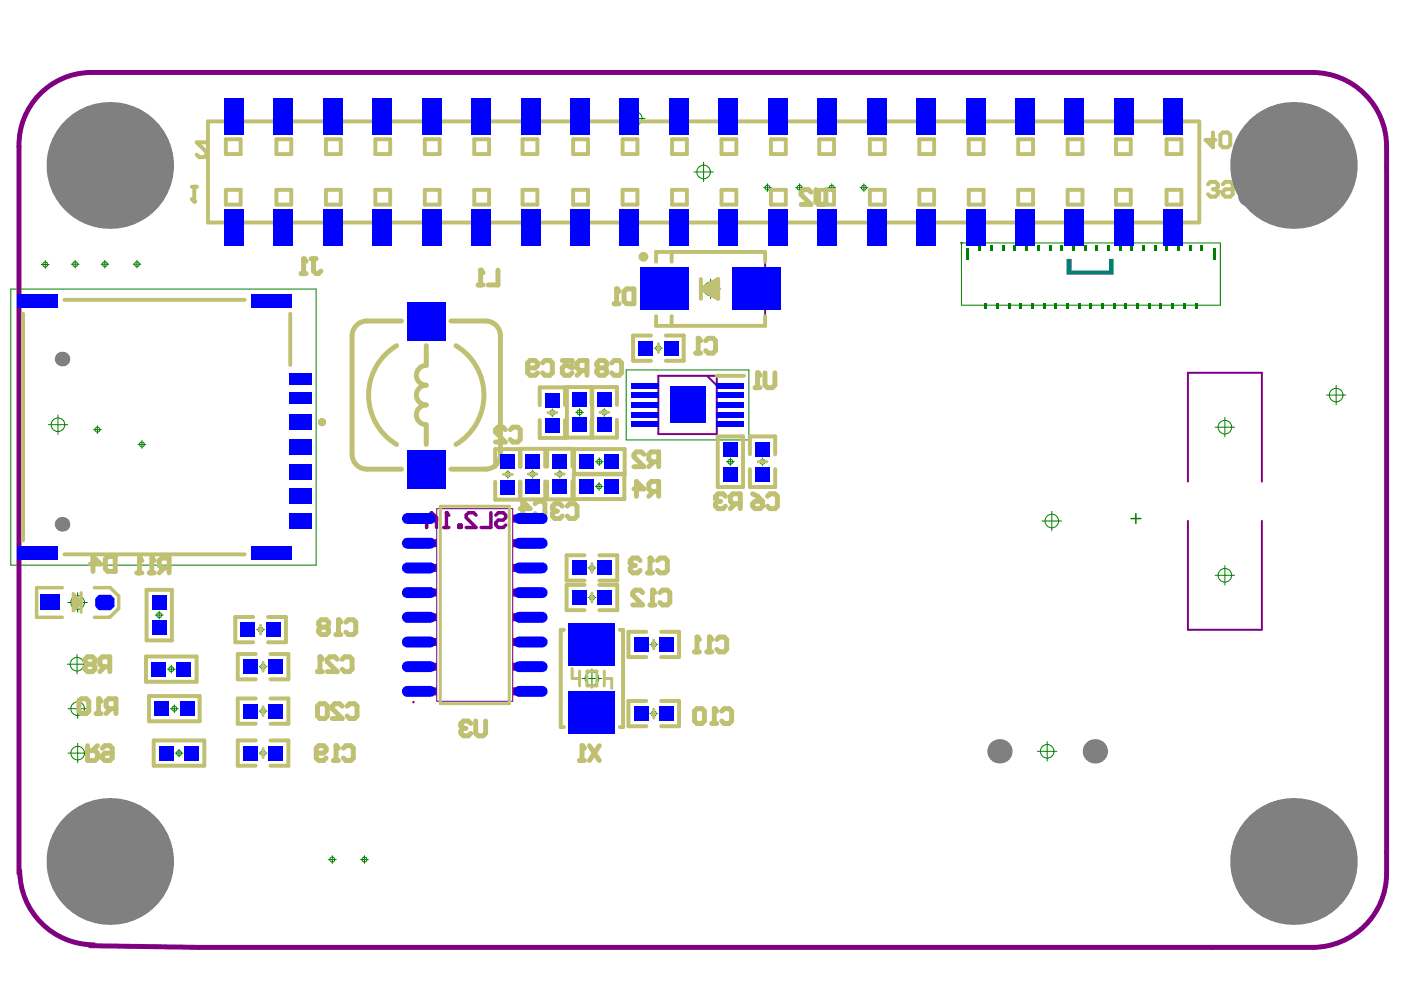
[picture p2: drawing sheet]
<svg xmlns="http://www.w3.org/2000/svg" width="297mm" height="210mm" viewBox="0 0 297 210" stroke-linecap="round" stroke-linejoin="round" font-family="sans-serif">
<g fill="#008000">
<path d="M254.6 52h.5v1.3h-.5z"/>
<path d="M253.3 64.3h.5v1.3h-.5z"/>
<path d="M252.1 52h.5v1.3h-.5z"/>
<path d="M250.9 64.3h.5v1.3h-.5z"/>
<path d="M249.6 52h.5v1.3h-.5z"/>
<path d="M248.4 64.3h.5v1.3h-.5z"/>
<path d="M247.1 52h.5v1.3h-.5z"/>
<path d="M245.9 64.3h.5v1.3h-.5z"/>
<path d="M244.7 52h.5v1.3h-.5z"/>
<path d="M243.4 64.3h.5v1.3h-.5z"/>
<path d="M242.2 52h.5v1.3h-.5z"/>
<path d="M241 64.3h.4v1.3h-.4z"/>
<path d="M239.7 52h.5v1.3h-.5z"/>
<path d="M238.5 64.3h.5v1.3h-.5z"/>
<path d="M237.2 52h.5v1.3h-.5z"/>
<path d="M236 64.3h.5v1.3h-.5z"/>
<path d="M234.8 52h.5v1.3h-.5z"/>
<path d="M233.5 64.3h.5v1.3h-.5z"/>
<path d="M232.3 52h.5v1.3h-.5z"/>
<path d="M231 64.3h.5v1.3h-.5z"/>
<path d="M229.8 52h.5v1.3h-.5z"/>
<path d="M228.6 64.3h.5v1.3h-.5z"/>
<path d="M227.3 52h.5v1.3h-.5z"/>
<path d="M226.1 64.3h.5v1.3h-.5z"/>
<path d="M224.9 52h.4v1.3h-.4z"/>
<path d="M223.6 64.3h.5v1.3h-.5z"/>
<path d="M222.4 52h.5v1.3h-.5z"/>
<path d="M221.1 64.3h.5v1.3h-.5z"/>
<path d="M219.9 52h.5v1.3h-.5z"/>
<path d="M218.7 64.3h.5v1.3h-.5z"/>
<path d="M217.4 52h.5v1.3h-.5z"/>
<path d="M216.2 64.3h.5v1.3h-.5z"/>
<path d="M214.9 52h.5v1.3h-.5z"/>
<path d="M213.7 64.3h.5v1.3h-.5z"/>
<path d="M212.5 52h.5v1.3h-.5z"/>
<path d="M211.2 64.3h.5v1.3h-.5z"/>
<path d="M210 52h.5v1.3h-.5z"/>
<path d="M208.8 64.3h.5v1.3h-.5z"/>
<path d="M207.5 52h.5v1.3h-.5z"/>
<path d="M204.8 52.6h.6v2.5h-.6z"/>
<path d="M257.2 52.6h.6v2.5h-.6z"/>
<circle cx="203.8" cy="51.5" r=".26"/>
</g>
<g fill="none" stroke="#008000" stroke-width=".21">
<path d="M79.4 25.7h4.1M81.5 23.6v4.1M132.6 25.1h4.2M134.7 23.1v4.1M147.1 36.5h4.1M149.2 34.4v4.1M161.9 39.8h1.6M162.7 39v1.6M168.7 39.8h1.7M169.5 39v1.6M175.5 39.8h1.7M176.3 39v1.6"/>
<path d="M182.3 39.8h1.7M183.2 39v1.6M8.8 56.1h1.6M9.6 55.3v1.6M15.1 56h1.7M15.9 55.2v1.6M21.4 56h1.7M22.2 55.2v1.6M28.2 56h1.7M29 55.2v1.6M150.7 59.2v4.1M203.8 51.5h54.9v13.2h-54.9z"/>
<path d="M2.3 61.3h64.7v58.5h-64.7zM132.8 78.4h26v14.9h-26zM138.8 73.8h1.6M139.6 73v1.6M148.6 61.3h4.1M10.2 90h4.2M12.3 88v4.1M19.8 91.1h1.7M20.7 90.3v1.6M29.3 94.2h1.6M30.1 93.4v1.7M107.7 99.8v1.6"/>
<path d="M112.9 99.7v1.6M116.3 87.5h1.6M117.1 86.7v1.6M118.7 99.7v1.6M122.1 87.4h1.6M122.9 86.6v1.7M126.2 97.9h1.7M127.1 97.1v1.6M127.3 87.4h1.6M128.1 86.6v1.7M154 97.9h1.7M154.9 97.1v1.6"/>
<path d="M160.8 97.9h1.7M161.7 97.1v1.6M257.6 90.6h4.2M259.7 88.5v4.1M281.2 83.8h4.2M283.3 81.7v4.1M106.9 100.6h1.6M112.1 100.5h1.6M117.9 100.5h1.6M125.5 119.6v1.6M126.2 103.1h1.6M127 102.3v1.7"/>
<path d="M220.9 110.5h4.2M223 108.4v4.1M259.7 119.9v4.1M14.4 127.7h4.1M16.3 138.8v4.1M16.5 125.7v4.1M32.9 130.4h1.7M33.8 129.6v1.6M54.4 133.5h1.7M55.3 132.7v1.6M124.7 126.7h1.6M124.7 120.4h1.6"/>
<path d="M125.5 125.9v1.6M137.8 136.6h1.6M138.6 135.8v1.7M257.6 122h4.2M14.3 140.8h4.1M14.4 150.3h4.1M14.4 159.7h4.1M16.5 148.2v4.1M16.5 157.6v4.1M35.5 141.9h1.6M36.1 150.3h1.7M36.3 141.1v1.6"/>
<path d="M37 149.4v1.7M37.1 159.7h1.7M38 158.9v1.6M55 159.7h1.6M55 141.4h1.6M55 150.8h1.6M55.8 140.5v1.7M55.8 150v1.6M55.8 158.9v1.6M123.4 143.9h4.2M125.5 141.8v4.1M137.8 151.3h1.6"/>
<path d="M138.6 150.5v1.6M220 159.3h4.1M222 157.2v4.2M69.6 182.2h1.7M70.5 181.4v1.7M76.4 182.2h1.7M77.3 181.4v1.7"/>
<circle cx="81.5" cy="25.7" r="1.44"/>
<circle cx="134.7" cy="25.1" r="1.44"/>
<circle cx="149.2" cy="36.5" r="1.44"/>
<circle cx="162.7" cy="39.8" r=".52"/>
<circle cx="169.5" cy="39.8" r=".52"/>
<circle cx="176.3" cy="39.8" r=".52"/>
<circle cx="183.2" cy="39.8" r=".52"/>
<circle cx="9.6" cy="56.1" r=".52"/>
<circle cx="15.9" cy="56" r=".52"/>
<circle cx="22.2" cy="56" r=".52"/>
<circle cx="29" cy="56" r=".52"/>
<circle cx="139.6" cy="73.8" r=".52"/>
<circle cx="150.7" cy="61.3" r="1.44"/>
<circle cx="12.3" cy="90" r="1.44"/>
<circle cx="20.7" cy="91.1" r=".52"/>
<circle cx="30.1" cy="94.2" r=".52"/>
<circle cx="117.1" cy="87.5" r=".52"/>
<circle cx="122.9" cy="87.4" r=".52"/>
<circle cx="127.1" cy="97.9" r=".52"/>
<circle cx="128.1" cy="87.4" r=".52"/>
<circle cx="154.9" cy="97.9" r=".52"/>
<circle cx="161.7" cy="97.9" r=".52"/>
<circle cx="259.7" cy="90.6" r="1.44"/>
<circle cx="283.3" cy="83.8" r="1.44"/>
<circle cx="107.7" cy="100.6" r=".52"/>
<circle cx="112.9" cy="100.5" r=".52"/>
<circle cx="118.7" cy="100.5" r=".52"/>
<circle cx="127" cy="103.1" r=".52"/>
<circle cx="223" cy="110.5" r="1.44"/>
<circle cx="16.5" cy="127.7" r="1.44"/>
<circle cx="33.8" cy="130.4" r=".52"/>
<circle cx="55.3" cy="133.5" r=".52"/>
<circle cx="125.5" cy="120.4" r=".52"/>
<circle cx="125.5" cy="126.7" r=".52"/>
<circle cx="138.6" cy="136.6" r=".52"/>
<circle cx="259.7" cy="122" r="1.44"/>
<circle cx="16.3" cy="140.8" r="1.44"/>
<circle cx="16.5" cy="150.3" r="1.44"/>
<circle cx="16.5" cy="159.7" r="1.44"/>
<circle cx="36.3" cy="141.9" r=".52"/>
<circle cx="37" cy="150.3" r=".52"/>
<circle cx="38" cy="159.7" r=".52"/>
<circle cx="55.8" cy="141.4" r=".52"/>
<circle cx="55.8" cy="150.8" r=".52"/>
<circle cx="55.8" cy="159.7" r=".52"/>
<circle cx="125.5" cy="143.9" r="1.44"/>
<circle cx="138.6" cy="151.3" r=".52"/>
<circle cx="222" cy="159.3" r="1.44"/>
<circle cx="70.5" cy="182.2" r=".52"/>
<circle cx="77.3" cy="182.2" r=".52"/>
</g>
<path d="M239.8 109.9h2.1M240.8 108.9v2.1" fill="none" stroke="#008000" stroke-width=".31"/>
<path d="M139.1 53.4h23.1v15.7h-23.1M139.6 79.7h12.4v12.3h-12.4zM149.9 79.7l2.1 2M251.9 110.4v23.1h15.6v-23.1M251.9 102.1v-23.1h15.6v23.1" fill="none" stroke="#800080" stroke-width=".41"/>
<circle cx="68.3" cy="89.5" r=".41" fill="none" stroke="#800080" stroke-width=".83"/>
<path d="M226.1 54.9h1.1v2.5h7.9v-2.5h1v3.3h-10z" fill="#008080"/>
<circle cx="207.6" cy="50.3" r=".52" fill="none" stroke="#008080" stroke-width="1"/>
<g fill="#800080">
<path d="M108.7 109.1h.9v1.7h-.9z"/>
<path d="M109.6 109.1h3.4v1.7h-3.4z"/>
<path d="M108.7 114.3h.9v1.7h-.9z"/>
<path d="M109.6 114.3h3.4v1.7h-3.4z"/>
<path d="M108.7 119.6h.9v1.7h-.9z"/>
<path d="M109.6 119.6h3.4v1.7h-3.4z"/>
<path d="M108.7 124.8h.9v1.7h-.9z"/>
<path d="M109.6 124.8h3.4v1.7h-3.4z"/>
<path d="M108.7 130h.9v1.7h-.9z"/>
<path d="M109.6 130h3.4v1.7h-3.4z"/>
<path d="M108.7 135.3h.9v1.7h-.9z"/>
<path d="M109.6 135.3h3.4v1.7h-3.4z"/>
<path d="M108.7 140.5h.9v1.7h-.9z"/>
<path d="M109.6 140.5h3.4v1.7h-3.4z"/>
<path d="M108.7 145.7h.9v1.7h-.9z"/>
<path d="M109.6 145.7h3.4v1.7h-3.4z"/>
<path d="M91.7 109.1h1v1.7h-1z"/>
<path d="M88.3 109.1h3.4v1.7h-3.4z"/>
<path d="M91.7 114.3h1v1.7h-1z"/>
<path d="M88.3 114.3h3.4v1.7h-3.4z"/>
<path d="M91.7 119.6h1v1.7h-1z"/>
<path d="M88.3 119.6h3.4v1.7h-3.4z"/>
<path d="M91.7 124.8h1v1.7h-1z"/>
<path d="M88.3 124.8h3.4v1.7h-3.4z"/>
<path d="M91.7 130h1v1.7h-1z"/>
<path d="M88.3 130h3.4v1.7h-3.4z"/>
<path d="M91.7 135.3h1v1.7h-1z"/>
<path d="M88.3 135.3h3.4v1.7h-3.4z"/>
<path d="M91.7 140.5h1v1.7h-1z"/>
<path d="M88.3 140.5h3.4v1.7h-3.4z"/>
<path d="M91.7 145.7h1v1.7h-1z"/>
<path d="M88.3 145.7h3.4v1.7h-3.4z"/>
<circle cx="87.7" cy="148.9" r=".26"/>
</g>
<path d="M92.6 107.9h16.1v40.8h-16.1z" fill="none" stroke="#800080" stroke-width=".21"/>
<path d="M19.1 15.4h259.2M4 31.1v154.1M23.4 35.1v2.8M294 31.1v154.1M19.1 200.5l23.1 .4h236" fill="none" stroke="#800080" stroke-width="1"/>
<path d="M94.1 111.8h1.1M94.6 108.7v3.1M97.3 111.3h.5v.5h-.5zM100.9 109.2l-.5-.5h-1l-.6 .5v.5l2.1 2.1h-2.1M104.1 108.7v3.1h-2.1M105.1 109.2l.6-.5h1l.5 .5v.5l-.5 .6h-1l-.6 .5v.5l.6 .5h1l.5-.5" fill="none" stroke="#800080" stroke-width=".72"/>
<circle cx="94.6" cy="108.7" r=".36" fill="#800080"/>
<path d="M90.5 111.8v-2.1l1-1 1.1 1v2.1M90.5 110.3h2.1M94.6 108.7l.6 .5" fill="none" stroke="#800080" stroke-width=".72"/>
<path d="M19.1 15.4a15.4 15.4 0 0 0-15.1 15.7M278.3 15.4a15.7 15.7 0 0 1 15.7 15.7M4.2 184.6a15.7 15.7 0 0 0 15.7 15.7M294 185.2a15.7 15.7 0 0 1-15.7 15.7" fill="none" stroke="#800080" stroke-width="1"/>
<g fill="none" stroke="#c0c073" stroke-width=".84">
<path d="M40.7 39.6h1M41.2 39.6v3.1M43.8 30.2h-2.1l2.1 2.1v.5l-.5 .5h-1.1l-.5-.5M148.6 59.2v4.1M138 71.1h-3.8v5.4h3.8M141.2 71.1h3.8v5.4h-3.8M148.6 61.3l3.7-2.1v4.1zM105 99v-3.8h5.4v3.8M110.2 98.9v-3.7h5.4v3.7M114.4 85.9v-3.8h5.4v3.8M114.4 89.1v3.8h5.4v-3.8M116 98.9v-3.7h5.4v3.7"/>
<path d="M121.7 95.2h10.7v5.4h-10.7zM125.4 82.1v3.8M125.4 89v3.8M125.6 82.1v10.7M130.8 85.9v-3.8h-10.6v10.7h10.6v-3.8M152.2 92.5h5.3v10.8h-5.3zM159 96.3v-3.8h5.4v3.8M159 99.5v3.8h5.4v-3.8M105 102.2v3.7h5.4v-3.7M110.2 102.1v3.8h5.4v-3.8M116 102.1v3.8h5.4v-3.8M121.6 100.5h10.8v5.3h-10.8z"/>
<path d="M123.9 117.7h-3.8v5.4h3.8M127.1 117.7h3.8v5.4h-3.8M31 139.2h10.7v5.4h-10.7zM31.1 125.1h5.3v10.7h-5.3zM53.7 130.8h-3.8v5.4h3.8M54.2 138.7h-3.8v5.3h3.8M56.8 130.8h3.8v5.4h-3.8M57.3 138.7h3.8v5.3h-3.8M119.6 133.5h-.7v20.7h.7M123.9 124h-3.8v5.4h3.8M127.1 124h3.8v5.4h-3.8M131.4 133.5h.7v20.7h-.7"/>
<path d="M137 134h-3.8v5.3h3.8M140.2 134h3.8v5.3h-3.8M31.6 147.6h10.7v5.3h-10.7zM32.6 157h10.7v5.4h-10.7zM54.2 157h-3.8v5.4h3.8M54.2 148.1h-3.8v5.4h3.8M57.3 157h3.8v5.4h-3.8M57.3 148.1h3.8v5.4h-3.8M137 148.6h-3.8v5.4h3.8M140.2 148.6h3.8v5.4h-3.8"/>
</g>
<g fill="none" stroke="#c0c073" stroke-width=".63">
<path d="M139.3 73.8h.6M139.6 72.9v1.9M116.2 87.5h1.9M117.1 87.2v.6M127.2 87.4h1.9M128.1 87.1v.6M160.7 97.9h1.9M161.7 97.6v.6M93.3 107.3h14.7v41.9h-14.7zM106.7 100.6h1.9M107.7 100.3v.6M112 100.5h1.9"/>
<path d="M112.9 100.2v.6M117.7 100.5h1.9M118.7 100.2v.6M125.5 119.5v1.9M17.2 127.6l-1.7-1.7v3.6l1.7-1.7M17.2 125.6v4.2M54.9 133.5h.7M55.3 132.6v1.8M125.2 126.7h.6M125.2 120.4h.6M125.5 125.8v1.8M138.3 136.6h.6"/>
<path d="M138.6 135.7v1.9M55.5 141.4h.6M55.5 150.8h.6M55.5 159.7h.6M55.8 140.4v1.9M55.8 149.8v1.9M55.8 158.7v1.9M121.3 141.8v2.1h1.6M122.9 142.3v3.1M124.5 142.3h2v3.1h-2zM128.1 142.3v3.1M128.1 143.9h1.6v2"/>
<path d="M138.3 151.3h.6M138.6 150.4v1.8"/>
</g>
<g fill="none" stroke="#c0c073" stroke-width=".83">
<path d="M47.9 29.5h3.1v3.2h-3.1zM58.6 29.5h3.2v3.2h-3.2zM69.1 29.5h3.1v3.2h-3.1zM79.6 29.5h3.1v3.2h-3.1zM90.1 29.5h3.1v3.2h-3.1zM100.6 29.5h3.1v3.2h-3.1zM110.8 29.5h3.1v3.2h-3.1zM121.5 29.5h3.2v3.2h-3.2zM132 29.5h3.1v3.2h-3.1zM142.5 29.5h3.1v3.2h-3.1zM153 29.5h3.1v3.2h-3.1zM163.5 29.5h3.1v3.2h-3.1z"/>
<path d="M173.7 29.5h3.1v3.2h-3.1zM184.4 29.5h3.2v3.2h-3.2zM194.9 29.5h3.2v3.2h-3.2zM205.4 29.5h3.1v3.2h-3.1zM215.9 29.5h3.1v3.2h-3.1zM226.4 29.5h3.1v3.2h-3.1zM236.6 29.5h3.1v3.2h-3.1zM247.3 29.5h3.2v3.2h-3.2zM254 25.7h-209.9v21.5h209.9M254.3 25.7v21.5M47.9 40.2h3.1v3.2h-3.1zM58.6 40.2h3.2v3.2h-3.2z"/>
<path d="M69.1 40.2h3.1v3.2h-3.1zM79.6 40.2h3.1v3.2h-3.1zM90.1 40.2h3.1v3.2h-3.1zM100.6 40.2h3.1v3.2h-3.1zM110.8 40.2h3.1v3.2h-3.1zM121.5 40.2h3.2v3.2h-3.2zM132 40.2h3.1v3.2h-3.1zM139.1 55.5v-2.1h23.1v2.1M142.4 53.4v2.1M142.5 40.2h3.1v3.2h-3.1zM153 40.2h3.1v3.2h-3.1zM163.5 40.2h3.1v3.2h-3.1z"/>
<path d="M173.7 40.2h3.1v3.2h-3.1zM184.4 40.2h3.2v3.2h-3.2zM194.9 40.2h3.2v3.2h-3.2zM205.4 40.2h3.1v3.2h-3.1zM215.9 40.2h3.1v3.2h-3.1zM226.4 40.2h3.1v3.2h-3.1zM236.6 40.2h3.1v3.2h-3.1zM247.3 40.2h3.2v3.2h-3.2zM4.9 66.5v48.1M13.7 63.6h38.2M61.5 66.5v10.9M139.1 67v2.1h23.1v-2.1"/>
<path d="M142.4 67v2.1M152 79.7h5.7M13.7 117.5h38.2"/>
</g>
<path d="M74.6 71.2v25.1M77.8 68.1h7.3M90.4 73.3v4.2M95.6 68.1h7.4M106.1 71.2v25.1M149.5 61.3l2.1-1.2v2.4zM149.5 61.3h2.2M77.8 99.5h7.3M90.4 90v4.2M95.6 99.5h7.4M16.4 128.3l.2-.7-.8-.6 .1 1.8" fill="none" stroke="#c0c073" stroke-width="1"/>
<path d="M13.2 124.6h-5.4v6.3h5.4M20 124.6h3.4l1.8 1.8v2.6l-1.9 1.9h-3.3" fill="none" stroke="#c0c073" stroke-width=".73"/>
<circle cx="41.2" cy="42.7" r=".42" fill="#c0c073"/>
<path d="M40.7 42.2l.5 .5M258.2 40.6v.6l-.5 .5h-1.1l-.5-.5" fill="none" stroke="#c0c073" stroke-width=".84"/>
<circle cx="258.2" cy="40.6" r=".42" fill="#c0c073"/>
<path d="M256.1 39.1l.5-.5h1.1l.5 .5v.5l-.5 .5M257.2 28.1v3.1l-1.6-1.5h2.1M258.7 28.6l.6-.5h1l.5 .5v2.1l-.5 .5h-1l-.6-.5zM259.3 39.1l.5-.5h1l.6 .5v2.1l-.6 .5h-1l-.5-.5v-.6l.5-.5h1.6M257.2 40.1h.5M257.7 40.1l.5 .5" fill="none" stroke="#c0c073" stroke-width=".84"/>
<path d="M130.2 64.4h1.1M130.7 61.3v3.1M132.3 61.8l.5-.5h1.6v3.1h-1.6l-.5-.5z" fill="none" stroke="#c0c073" stroke-width="1"/>
<circle cx="130.7" cy="61.3" r=".52" fill="#c0c073"/>
<path d="M130.7 61.3l.6 .5M149.9 138.2h1M150.4 135.1v3.1M152 135.6l.5-.5h1l.6 .5v2.1l-.6 .5h-1l-.5-.5" fill="none" stroke="#c0c073" stroke-width="1"/>
<circle cx="150.4" cy="135.1" r=".52" fill="#c0c073"/>
<path d="M147.3 138.2h1M147.8 135.1v3.1M150.4 135.1l.5 .5" fill="none" stroke="#c0c073" stroke-width="1"/>
<circle cx="147.8" cy="135.1" r=".52" fill="#c0c073"/>
<path d="M147.8 135.1l.5 .5M150.9 153.4h1.1M151.4 150.3v3.1M153 150.8l.5-.5h1.1l.5 .5v2.1l-.5 .5h-1.1l-.5-.5" fill="none" stroke="#c0c073" stroke-width="1"/>
<circle cx="151.4" cy="150.3" r=".52" fill="#c0c073"/>
<path d="M111.9 78h1.5l.6-.5v-.5l-.6-.6h-1l-.5 .6v2.1l.5 .5h1l.6-.5M115 77l.5-.6h1.1l.5 .6v2.1l-.5 .5h-1.1l-.5-.5M127.1 78l-.6-.5v-.5l.6-.6h1l.5 .6v.5l-.5 .5M127.1 78l-.6 .5v.6l.6 .5h1l.5-.5v-.6l-.5-.5M127.1 78h1M129.7 77l.5-.6h1.1l.5 .6v2.1l-.5 .5h-1.1l-.5-.5M123.4 158.1v3.1M125 158.1l2.1 3.1M127.1 158.1l-2.1 3.1M147.3 150.8l.5-.5h1l.6 .5v2.1l-.6 .5h-1l-.5-.5zM151.4 150.3l.6 .5M122.9 161.2h1" fill="none" stroke="#c0c073" stroke-width="1"/>
<circle cx="123.4" cy="158.1" r=".52" fill="#c0c073"/>
<path d="M99.8 153.4l-.5-.5h-1.1l-.5 .5v.5M100.9 152.9v2.6l.5 .5h1l.6-.5v-2.6M123.4 158.1l.5 .5" fill="none" stroke="#c0c073" stroke-width="1"/>
<circle cx="97.7" cy="153.9" r=".52" fill="#c0c073"/>
<path d="M160.6 79.1v3.1M162.2 79.1v2.6l.5 .5h1.1l.5-.5v-2.6M160.1 82.2h1M97.7 153.9l.5 .5M98.2 154.4h.6M98.2 154.4l-.5 .6v.5l.5 .5h1.1l.5-.5" fill="none" stroke="#c0c073" stroke-width="1"/>
<circle cx="160.6" cy="79.1" r=".52" fill="#c0c073"/>
<path d="M171.9 40.7l-.5-.5h-1l-.5 .5v.6l2 2h-2M173 40.2v2.6l.5 .5h1.1l.5-.5v-2.6M119.2 76.4h2.1v1.6l-1-.5h-.6l-.5 .5v1.1l.5 .5h1.1l.5-.5M123.4 78.5l-1 1.1M124.4 78.5h-1.5l-.5-.5v-1l.5-.6h1.5v3.2M160.6 79.1l.5 .5M134.4 103.7h2.1l-1.6-1.6v3.1M138.6 104.2l-1 1M139.7 104.2h-1.6l-.5-.5v-1.1l.5-.5h1.6v3.1M153.8 105.2l-.5-.5h-1.1l-.5 .5v.6M155.9 106.8l-1 1M157 106.8h-1.6l-.5-.5v-1.1l.5-.5h1.6v3.1" fill="none" stroke="#c0c073" stroke-width="1"/>
<circle cx="151.7" cy="105.8" r=".52" fill="#c0c073"/>
<path d="M101.9 57.3v3.1M105.6 57.3v3.1h-2.1M101.4 60.4h1M136.5 96.3l-.5-.5h-1.1l-.5 .5v.6l2.1 2h-2.1M138.6 97.9l-1 1M139.7 97.9h-1.6l-.5-.5v-1.1l.5-.5h1.6v3.1M151.7 105.8l.5 .5M152.2 106.3h.6M152.2 106.3l-.5 .5v.5l.5 .5h1.1l.5-.5" fill="none" stroke="#c0c073" stroke-width="1"/>
<circle cx="101.9" cy="57.3" r=".52" fill="#c0c073"/>
<path d="M101.9 57.3l.5 .5M119.2 107.3l-.5-.5h-1.1l-.5 .5v.5M120.3 107.3l.5-.5h1l.6 .5v2.1l-.6 .5h-1l-.5-.5M159.6 106.8l.5-.5h1.6v1l-.6 .5h-1l-.5-.5zM159.6 104.7l1 .5 1.1 1.1M162.7 105.2l.5-.5h1.1l.5 .5v2.1l-.5 .5h-1.1l-.5-.5" fill="none" stroke="#c0c073" stroke-width="1"/>
<circle cx="117.1" cy="107.8" r=".52" fill="#c0c073"/>
<path d="M117.1 107.8l.5 .6M117.6 108.4h.6M117.6 108.4l-.5 .5v.5l.5 .5h1.1l.5-.5M137.8 118.3v3.2M139.4 118.8l.5-.5h1.1l.5 .5v2.1l-.5 .6h-1.1l-.5-.6M137.3 121.5h1" fill="none" stroke="#c0c073" stroke-width="1"/>
<circle cx="137.8" cy="118.3" r=".52" fill="#c0c073"/>
<path d="M135.7 118.8l-.5-.5h-1.1l-.5 .5v.6M137.8 118.3l.5 .5" fill="none" stroke="#c0c073" stroke-width="1"/>
<circle cx="133.6" cy="119.4" r=".52" fill="#c0c073"/>
<path d="M133.6 119.4l.5 .5M134.1 119.9h.6M134.1 119.9l-.5 .5v.5l.5 .6h1.1l.5-.6M137.8 128.3h1.1M138.3 125.1v3.2M139.9 125.6l.5-.5h1.1l.5 .5v2.1l-.5 .6h-1.1l-.5-.6" fill="none" stroke="#c0c073" stroke-width="1"/>
<circle cx="138.3" cy="125.1" r=".52" fill="#c0c073"/>
<path d="M147.5 74.9h1.1M148 71.7v3.2M149.6 72.2l.5-.5h1.1l.5 .5v2.1l-.5 .6h-1.1l-.5-.6M107.2 91.1l-.6-.5h-1l-.5 .5v.5l2.1 2.1h-2.1M108.2 91.1l.5-.5h1.1l.5 .5v2.1l-.5 .5h-1.1l-.5-.5M110.3 107.8h2.1l-1.6-1.5v3.1M113.4 106.8l.6-.5h1l.5 .5v2.1l-.5 .5h-1l-.6-.5M136.2 125.6l-.5-.5h-1l-.6 .5v.6l2.1 2.1h-2.1M138.3 125.1l.6 .5" fill="none" stroke="#c0c073" stroke-width="1"/>
<circle cx="148" cy="71.7" r=".52" fill="#c0c073"/>
<path d="M148 71.7l.6 .5M20.4 151.3h1M20.9 148.2v3.1M23.5 150.3l-1 1M24.6 150.3h-1.6l-.5-.6v-1l.5-.5h1.6v3.1" fill="none" stroke="#c0c073" stroke-width="1"/>
<circle cx="20.9" cy="148.2" r=".52" fill="#c0c073"/>
<g fill="none" stroke="#c0c073" stroke-width="1">
<path d="M32.2 118.3v3.2M31.7 121.5h1M34.8 120.4l-1 1.1M35.9 120.4h-1.6l-.5-.5v-1.1l.5-.5h1.6v3.2M16.7 148.7l.5-.5h1.1l.5 .5v2.1l-.5 .5h-1.1l-.5-.5zM18.6 140.8l-.6-.5v-.5l.6-.5h1l.5 .5v.5l-.5 .5M18.6 140.8l-.6 .6v.5l.6 .5h1l.5-.5v-.5l-.5-.6M18.6 140.8h1M18.6 158.1v3.1h1.5l.6-.5v-1l-.6-.5h-1.5M20.7 158.1l-1.1 1.1M20.9 148.2l.5 .5M21.7 158.6l.5-.5h1.1l.5 .5v2.1l-.5 .5h-1.1l-.5-.5v-.5l.5-.5h1.6"/>
<path d="M22.2 141.4l-1 1M23.3 141.4h-1.6l-.5-.6v-1l.5-.5h1.6v3.1"/>
</g>
<circle cx="32.2" cy="118.3" r=".52" fill="#c0c073"/>
<path d="M29.6 118.3v3.2M32.2 118.3l.5 .5M29 121.5h1.1" fill="none" stroke="#c0c073" stroke-width="1"/>
<circle cx="29.6" cy="118.3" r=".52" fill="#c0c073"/>
<path d="M63.9 58h1M64.4 54.9v3.1M65.9 54.9h1.1M66.5 54.9v2.6l.5 .5h.5l.5-.5M29.6 118.3l.5 .5" fill="none" stroke="#c0c073" stroke-width="1"/>
<circle cx="64.4" cy="54.9" r=".52" fill="#c0c073"/>
<path d="M64.4 54.9l.5 .5M19.2 119.6h2.1l-1.6-1.6v3.1M22.9 118h1.5v3.1h-1.5l-.6-.5v-2.1zM67.8 139.3v3.1M71.5 139.8l-.5-.5h-1.1l-.5 .5v.5l2.1 2.1h-2.1M72.6 139.8l.5-.5h1l.5 .5v2.1l-.5 .5h-1l-.5-.5M67.3 149.7l.5-.5h1.1l.5 .5v2.1l-.5 .5h-1.1l-.5-.5zM67.3 142.4h1.1M72.6 149.7l-.6-.5h-1l-.5 .5v.6l2.1 2h-2.1M73.6 149.7l.5-.5h1.1l.5 .5v2.1l-.5 .5h-1.1l-.5-.5" fill="none" stroke="#c0c073" stroke-width="1"/>
<circle cx="67.8" cy="139.3" r=".52" fill="#c0c073"/>
<path d="M67.8 139.3l.6 .5M71.2 158.1v3.1M72.8 158.6l.5-.5h1.1l.5 .5v2.1l-.5 .5h-1.1l-.5-.5M70.7 161.2h1.1" fill="none" stroke="#c0c073" stroke-width="1"/>
<circle cx="71.2" cy="158.1" r=".52" fill="#c0c073"/>
<path d="M71.2 134.5h1.1M71.8 131.4v3.1M73.3 131.9l.6-.5h1l.5 .5v2.1l-.5 .5h-1l-.6-.5M67 159.7h1.6l.5-.5v-.6l-.5-.5h-1l-.6 .5v2.1l.6 .5h1l.5-.5M71.2 158.1l.6 .5" fill="none" stroke="#c0c073" stroke-width="1"/>
<circle cx="71.8" cy="131.4" r=".52" fill="#c0c073"/>
<g fill="none" stroke="#c0c073" stroke-width="1">
<path d="M77.8 68.1a3.1 3.1 0 0 0-3.2 3.1M84.1 73.3a12.2 12.2 0 0 0 0 20.9M90.4 77.5a2.09 2.09 0 0 0-2.1 2.1 2.09 2.09 0 0 0 2.1 2.1 2.09 2.09 0 0 0-2.1 2.1 2.09 2.09 0 0 0 2.1 2.1 2.09 2.09 0 0 0-2.1 2.1 2.09 2.09 0 0 0 2.1 2M96.7 73.3a12.2 12.2 0 0 1 0 20.9M103 68.1a3.1 3.1 0 0 1 3.1 3.1M74.6 96.3a3.1 3.1 0 0 0 3.2 3.2M106.1 96.3a3.1 3.1 0 0 1-3.1 3.2M68.1 133l-.5-.5v-.6l.5-.5h1l.6 .5v.6l-.6 .5M68.1 133l-.5 .5v.5l.5 .5h1l.6-.5v-.5l-.6-.5M68.1 133h1M71.8 131.4l.5 .5"/>
<circle cx="136.4" cy="54.5" r=".52"/>
</g>
<circle cx="68.3" cy="89.5" r=".41" fill="none" stroke="#c0c073" stroke-width=".83"/>
<g fill="#808080">
<circle cx="265.7" cy="188.2" r="2.1"/>
<circle cx="275.3" cy="172.2" r="2.1"/>
<circle cx="265.7" cy="177.1" r="2.1"/>
<circle cx="274.8" cy="192.6" r="2.1"/>
<circle cx="232.1" cy="159.3" r="2.58"/>
<circle cx="211.9" cy="159.3" r="2.58"/>
<circle cx="283.2" cy="187.4" r="2.1"/>
<circle cx="283.2" cy="177.9" r="2.1"/>
<circle cx="264.6" cy="41.7" r="2.1"/>
<circle cx="283.2" cy="39.8" r="2.1"/>
<circle cx="274.8" cy="45" r="2.1"/>
<circle cx="13.2" cy="76.1" r="1.55"/>
<circle cx="24.3" cy="24.6" r="2.1"/>
<circle cx="14.7" cy="29.5" r="2.1"/>
<circle cx="13.2" cy="111.2" r="1.55"/>
<circle cx="283.2" cy="30.4" r="2.1"/>
<circle cx="14.7" cy="177.1" r="2.1"/>
<circle cx="23.8" cy="192.6" r="2.1"/>
<circle cx="14.7" cy="188.2" r="2.1"/>
<circle cx="275.3" cy="24.6" r="2.1"/>
<circle cx="23.3" cy="182.7" r="13.4"/>
<circle cx="274.2" cy="35.1" r="13.4"/>
<circle cx="274.2" cy="182.7" r="13.4"/>
<circle cx="23.3" cy="35.1" r="13.4"/>
<circle cx="264.6" cy="30.6" r="2.1"/>
<circle cx="32.2" cy="39.8" r="2.1"/>
<circle cx="32.2" cy="30.4" r="2.1"/>
<circle cx="23.8" cy="45" r="2.1"/>
<circle cx="14.7" cy="40.6" r="2.1"/>
<circle cx="24.3" cy="172.2" r="2.1"/>
<circle cx="32.2" cy="187.4" r="2.1"/>
<circle cx="32.2" cy="177.9" r="2.1"/>
</g>
<g fill="#00f">
<path d="M33.7 158.1h3.1v3.1h-3.1z" fill-rule="evenodd"/>
<path d="M39.1 158.1h3.1v3.1h-3.1z" fill-rule="evenodd"/>
<path d="M61.3 98.3h4.7v3.3h-4.7z" fill-rule="evenodd"/>
<path d="M51.5 158.1h3.2v3.1h-3.2z" fill-rule="evenodd"/>
<path d="M32.7 148.7h3.2v3.1h-3.2z" fill-rule="evenodd"/>
<path d="M38.1 148.7h3.1v3.1h-3.1z" fill-rule="evenodd"/>
<path d="M61.3 108.8h4.7v3.3h-4.7z" fill-rule="evenodd"/>
<path d="M51.5 149.2h3.2v3.1h-3.2z" fill-rule="evenodd"/>
<path d="M37.4 140.3h3.2v3.1h-3.2z" fill-rule="evenodd"/>
<path d="M32.1 140.3h3.1v3.1h-3.1z" fill-rule="evenodd"/>
<path d="M32.2 131.5h3.1v3.2h-3.1z" fill-rule="evenodd"/>
<path d="M61.3 79.1h4.7v2.5h-4.7z" fill-rule="evenodd"/>
<path d="M51.5 139.8h3.2v3.1h-3.2z" fill-rule="evenodd"/>
</g>
<g fill="none" stroke="#00f" stroke-width="2.3">
<path d="M86.4 109.9h4.8M86.4 115.2h4.8M110.1 109.9h4.9M110.1 115.2h4.9M86.4 130.9h4.8M86.4 136.1h4.8M86.4 125.6h4.8M86.4 120.4h4.8M110.1 130.9h4.9M110.1 136.1h4.9M110.1 125.6h4.9M110.1 120.4h4.9"/>
<path d="M86.4 141.4h4.8M86.4 146.6h4.8M110.1 141.4h4.9M110.1 146.6h4.9"/>
</g>
<g fill="#00f">
<path d="M246.7 44.3h4.2v7.8h-4.2z" fill-rule="evenodd"/>
<path d="M155.2 56.7h10.3v9.1h-10.3z" fill-rule="evenodd"/>
<path d="M160.1 99h3.1v3.2h-3.1z" fill-rule="evenodd"/>
<path d="M153.3 99h3.1v3.2h-3.1z" fill-rule="evenodd"/>
<path d="M133.8 83.2h5.8v1.2h-5.8z" fill-rule="evenodd"/>
<path d="M142 82h7.6v7.8h-7.6z" fill-rule="evenodd"/>
<path d="M68.4 20.8h4.3v7.8h-4.3z" fill-rule="evenodd"/>
<path d="M53.2 62.3h8.7v2.9h-8.7z" fill-rule="evenodd"/>
<path d="M3.7 62.3h8.6v2.9h-8.6z" fill-rule="evenodd"/>
<path d="M126.5 88.5h3.2v3.2h-3.2z" fill-rule="evenodd"/>
<path d="M115.5 83.2h3.2v3.2h-3.2z" fill-rule="evenodd"/>
<path d="M122.8 101.6h3.1v3.1h-3.1z" fill-rule="evenodd"/>
<path d="M111.3 101.6h3.2v3.2h-3.2z" fill-rule="evenodd"/>
<path d="M117.1 101.6h3.2v3.2h-3.2z" fill-rule="evenodd"/>
<path d="M61.3 83.1h4.7v2.4h-4.7z" fill-rule="evenodd"/>
<path d="M139.7 135.1h3.2v3.1h-3.2z" fill-rule="evenodd"/>
<path d="M126.6 118.8h3.2v3.2h-3.2z" fill-rule="evenodd"/>
<path d="M126.6 125.1h3.2v3.2h-3.2z" fill-rule="evenodd"/>
<path d="M139.7 149.7h3.2v3.2h-3.2z" fill-rule="evenodd"/>
<path d="M106.1 101.7h3.1v3.1h-3.1z" fill-rule="evenodd"/>
<path d="M56.4 131.9h3.1v3.2h-3.1z" fill-rule="evenodd"/>
<path d="M56.9 139.8h3.1v3.1h-3.1z" fill-rule="evenodd"/>
<path d="M53.2 115.9h8.7v2.9h-8.7z" fill-rule="evenodd"/>
<path d="M3.7 115.9h8.6v2.9h-8.6z" fill-rule="evenodd"/>
<path d="M8.6 126.1h4.1v3.3h-4.1z" fill-rule="evenodd"/>
<path d="M56.9 149.2h3.1v3.1h-3.1z" fill-rule="evenodd"/>
<path d="M56.9 158.1h3.1v3.1h-3.1z" fill-rule="evenodd"/>
<path d="M121.2 125.1h3.2v3.2h-3.2z" fill-rule="evenodd"/>
<path d="M134.3 149.7h3.2v3.2h-3.2z" fill-rule="evenodd"/>
<path d="M120.5 146.5h10v9.1h-10z" fill-rule="evenodd"/>
<path d="M121.2 118.8h3.2v3.2h-3.2z" fill-rule="evenodd"/>
<path d="M134.3 135.1h3.2v3.1h-3.2z" fill-rule="evenodd"/>
<path d="M120.5 132.1h10v9.1h-10z" fill-rule="evenodd"/>
<path d="M135.8 56.7h10.3v9.1h-10.3z" fill-rule="evenodd"/>
<path d="M135.3 72.2h3.2v3.2h-3.2z" fill-rule="evenodd"/>
<path d="M86.2 63.9h8.3v8.3h-8.3z" fill-rule="evenodd"/>
<path d="M133.8 81.1h5.8v1.3h-5.8z" fill-rule="evenodd"/>
<path d="M128.2 96.3h3.1v3.2h-3.1z" fill-rule="evenodd"/>
<path d="M128.1 101.6h3.2v3.1h-3.2z" fill-rule="evenodd"/>
<path d="M133.8 87.3h5.8v1.2h-5.8z" fill-rule="evenodd"/>
<path d="M160.1 93.7h3.1v3.1h-3.1z" fill-rule="evenodd"/>
<path d="M152 87.3h5.7v1.2h-5.7z" fill-rule="evenodd"/>
<path d="M153.3 93.7h3.1v3.1h-3.1z" fill-rule="evenodd"/>
<path d="M152 89.4h5.7v1.2h-5.7z" fill-rule="evenodd"/>
<path d="M140.7 72.2h3.1v3.2h-3.1z" fill-rule="evenodd"/>
<path d="M152 81.1h5.7v1.3h-5.7z" fill-rule="evenodd"/>
<path d="M152 83.2h5.7v1.2h-5.7z" fill-rule="evenodd"/>
<path d="M121.3 83.2h3.2v3.1h-3.2z" fill-rule="evenodd"/>
<path d="M126.5 83.2h3.2v3.1h-3.2z" fill-rule="evenodd"/>
<path d="M133.8 85.2h5.8v1.3h-5.8z" fill-rule="evenodd"/>
<path d="M58 20.8h4.2v7.8h-4.2z" fill-rule="evenodd"/>
<path d="M47.5 20.8h4.2v7.8h-4.2z" fill-rule="evenodd"/>
<path d="M152 85.2h5.7v1.3h-5.7z" fill-rule="evenodd"/>
<path d="M133.8 89.4h5.8v1.2h-5.8z" fill-rule="evenodd"/>
<path d="M111.3 96.3h3.2v3.1h-3.2z" fill-rule="evenodd"/>
<path d="M117.1 96.3h3.2v3.1h-3.2z" fill-rule="evenodd"/>
<path d="M86.2 95.3h8.3v8.3h-8.3z" fill-rule="evenodd"/>
<path d="M122.8 96.3h3.2v3.2h-3.2z" fill-rule="evenodd"/>
<path d="M106.1 96.3h3.1v3.2h-3.1z" fill-rule="evenodd"/>
<path d="M115.5 88.6h3.2v3.1h-3.2z" fill-rule="evenodd"/>
<path d="M51 131.9h3.1v3.2h-3.1z" fill-rule="evenodd"/>
<path d="M20.2 126.9l.8-.8h2.5l.8 .8v1.7l-.8 .8h-2.5l-.8-.8z" fill-rule="evenodd"/>
<path d="M32.2 126.2h3.1v3.1h-3.1z" fill-rule="evenodd"/>
<path d="M61.3 87.9h4.7v3.3h-4.7z" fill-rule="evenodd"/>
<path d="M61.3 103.6h4.7v3.3h-4.7z" fill-rule="evenodd"/>
<path d="M121.3 88.5h3.2v3.2h-3.2z" fill-rule="evenodd"/>
<path d="M61.3 93.1h4.7v3.3h-4.7z" fill-rule="evenodd"/>
<path d="M89.4 20.8h4.2v7.8h-4.2z" fill-rule="evenodd"/>
<path d="M78.9 20.8h4.2v7.8h-4.2z" fill-rule="evenodd"/>
<path d="M58 44.3h4.2v7.8h-4.2z" fill-rule="evenodd"/>
<path d="M47.5 44.3h4.2v7.8h-4.2z" fill-rule="evenodd"/>
<path d="M68.4 44.3h4.3v7.8h-4.3z" fill-rule="evenodd"/>
<path d="M78.9 44.3h4.2v7.8h-4.2z" fill-rule="evenodd"/>
<path d="M89.4 44.3h4.2v7.8h-4.2z" fill-rule="evenodd"/>
<path d="M99.9 44.3h4.2v7.8h-4.2z" fill-rule="evenodd"/>
<path d="M99.9 20.8h4.2v7.8h-4.2z" fill-rule="evenodd"/>
<path d="M110.4 44.3h4.2v7.8h-4.2z" fill-rule="evenodd"/>
<path d="M110.4 20.8h4.2v7.8h-4.2z" fill-rule="evenodd"/>
<path d="M120.9 44.3h4.2v7.8h-4.2z" fill-rule="evenodd"/>
<path d="M120.9 20.8h4.2v7.8h-4.2z" fill-rule="evenodd"/>
<path d="M131.3 44.3h4.3v7.8h-4.3z" fill-rule="evenodd"/>
<path d="M131.3 20.8h4.3v7.8h-4.3z" fill-rule="evenodd"/>
<path d="M141.8 44.3h4.2v7.8h-4.2z" fill-rule="evenodd"/>
<path d="M141.8 20.8h4.2v7.8h-4.2z" fill-rule="evenodd"/>
<path d="M152.3 44.3h4.2v7.8h-4.2z" fill-rule="evenodd"/>
<path d="M152.3 20.8h4.2v7.8h-4.2z" fill-rule="evenodd"/>
<path d="M162.8 44.3h4.2v7.8h-4.2z" fill-rule="evenodd"/>
<path d="M162.8 20.8h4.2v7.8h-4.2z" fill-rule="evenodd"/>
<path d="M173.3 44.3h4.2v7.8h-4.2z" fill-rule="evenodd"/>
<path d="M173.3 20.8h4.2v7.8h-4.2z" fill-rule="evenodd"/>
<path d="M183.8 44.3h4.2v7.8h-4.2z" fill-rule="evenodd"/>
<path d="M183.8 20.8h4.2v7.8h-4.2z" fill-rule="evenodd"/>
<path d="M194.3 44.3h4.2v7.8h-4.2z" fill-rule="evenodd"/>
<path d="M194.3 20.8h4.2v7.8h-4.2z" fill-rule="evenodd"/>
<path d="M204.7 44.3h4.2v7.8h-4.2z" fill-rule="evenodd"/>
<path d="M204.7 20.8h4.2v7.8h-4.2z" fill-rule="evenodd"/>
<path d="M215.2 44.3h4.2v7.8h-4.2z" fill-rule="evenodd"/>
<path d="M215.2 20.8h4.2v7.8h-4.2z" fill-rule="evenodd"/>
<path d="M225.7 44.3h4.2v7.8h-4.2z" fill-rule="evenodd"/>
<path d="M225.7 20.8h4.2v7.8h-4.2z" fill-rule="evenodd"/>
<path d="M236.2 44.3h4.2v7.8h-4.2z" fill-rule="evenodd"/>
<path d="M236.2 20.8h4.2v7.8h-4.2z" fill-rule="evenodd"/>
<path d="M246.7 20.8h4.2v7.8h-4.2z" fill-rule="evenodd"/>
</g>
</svg>
